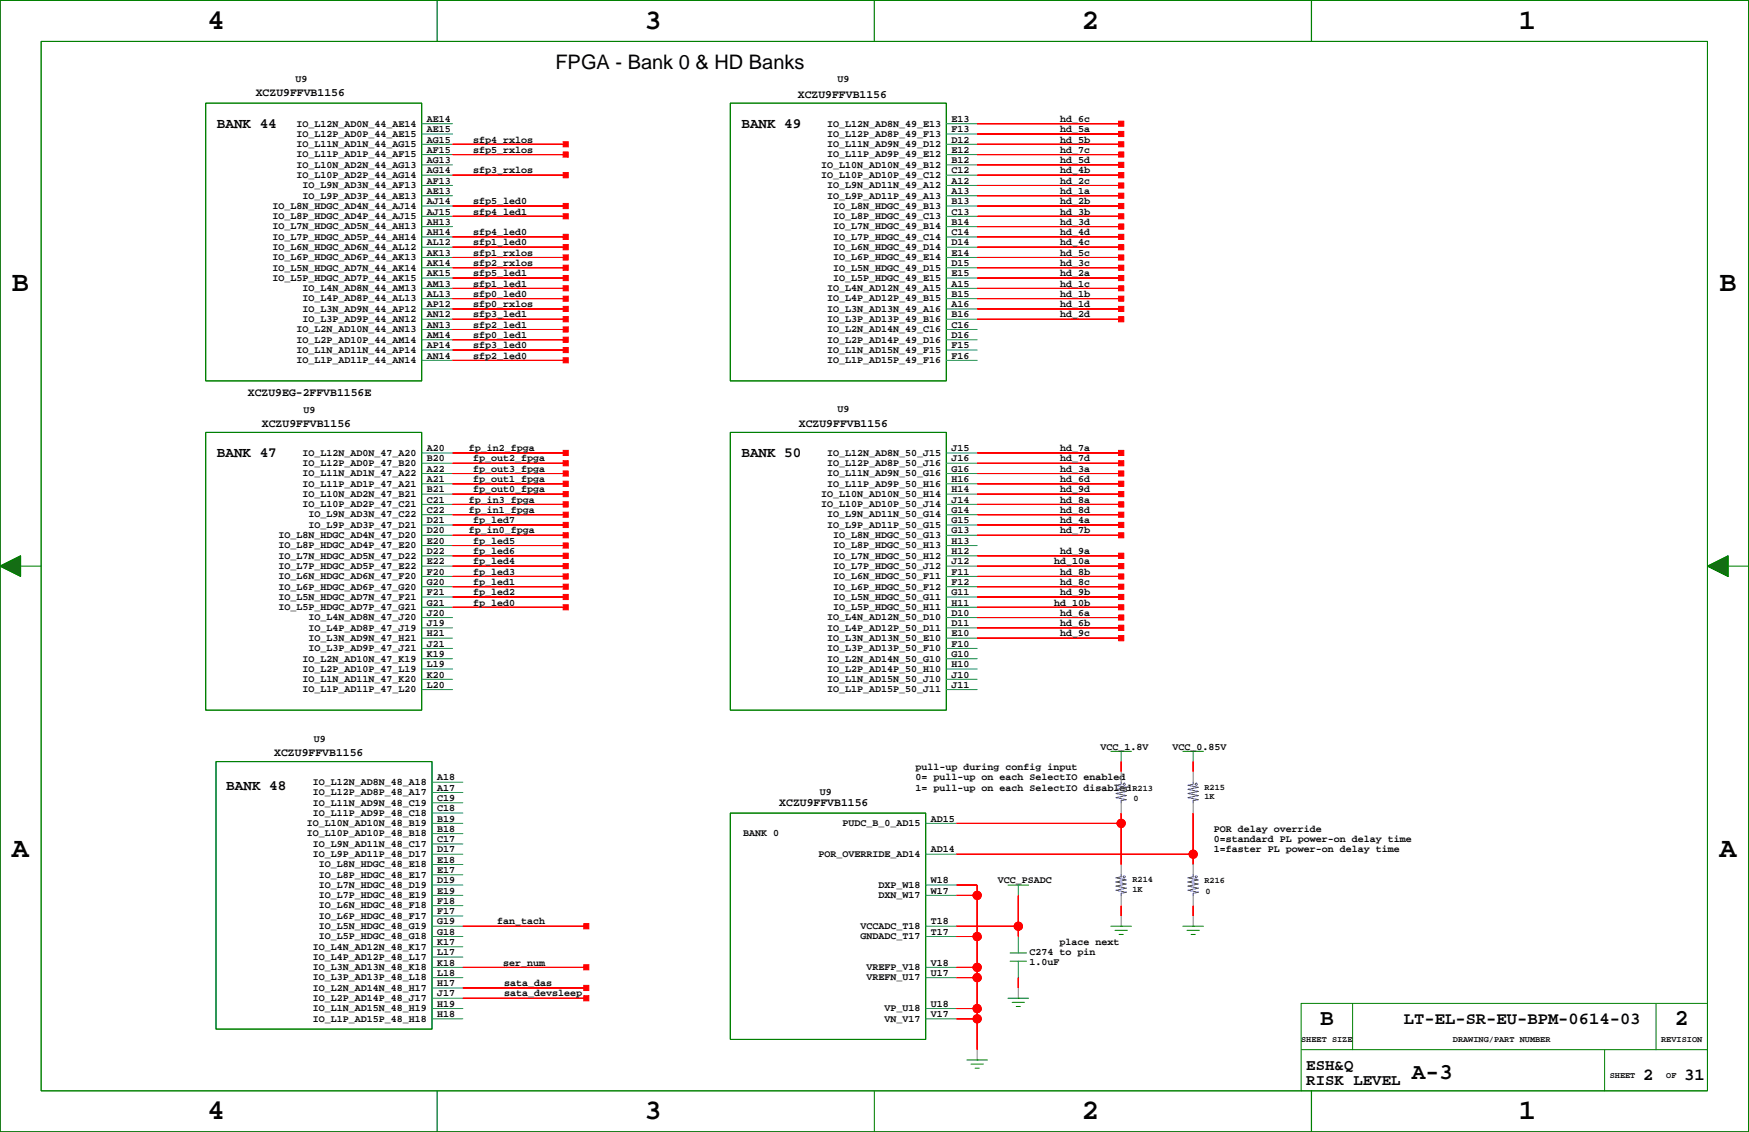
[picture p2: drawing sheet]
<svg xmlns="http://www.w3.org/2000/svg" width="432mm" height="279mm" viewBox="0 0 432 279" stroke-linecap="round" stroke-linejoin="round" font-family="sans-serif">
<defs><g id="words">
<g font-size="7.1">
<text x="51.2" y="7.1">4</text>
<text x="159.1" y="7.1">3</text>
<text x="267.1" y="7.1">2</text>
<text x="375" y="7.1">1</text>
<text x="3" y="71.9">B</text>
<text x="424.5" y="71.9">B</text>
<text x="3" y="211.5">A</text>
<text x="424.5" y="211.5">A</text>
<text x="51.2" y="276.3">4</text>
<text x="159.1" y="276.3">3</text>
<text x="267.1" y="276.3">2</text>
<text x="375" y="276.3">1</text>
</g>
<g font-size="5.6">
<text x="325.9" y="253.1">B</text>
<text x="413.5" y="253.1">2</text>
<text x="348.5" y="266.4">A-3</text>
</g>
<text font-size="4.9" x="137.1" y="17">FPGA - Bank 0 &amp; HD Banks</text>
<g font-size="4.2">
<text x="346.6" y="252.7">LT-EL-SR-EU-BPM-0614-03</text>
<text x="405.7" y="266.6">2</text>
<text x="415.8" y="266.6">31</text>
</g>
<g font-size="3.9">
<text x="322.5" y="264">ESH&amp;Q</text>
<text x="322.5" y="267.8">RISK LEVEL</text>
</g>
<g font-size="3.5">
<text x="53.5" y="31.5">BANK 44</text>
<text x="183" y="31.5">BANK 49</text>
<text x="53.5" y="112.8">BANK 47</text>
<text x="183" y="112.8">BANK 50</text>
<text x="55.9" y="195">BANK 48</text>
</g>
<g font-size="2.8">
<text x="63.1" y="23.7">XCZU9FFVB1156</text>
<text x="197" y="24.2">XCZU9FFVB1156</text>
<text x="61.2" y="97.8">XCZU9EG-2FFVB1156E</text>
<text x="64.7" y="105.5">XCZU9FFVB1156</text>
<text x="197.2" y="105.5">XCZU9FFVB1156</text>
<text x="67.7" y="186.7">XCZU9FFVB1156</text>
<text x="192.4" y="198.9">XCZU9FFVB1156</text>
</g>
<g font-size="2.5">
<text x="72.9" y="20.2">U9</text>
<text x="206.8" y="20.2">U9</text>
<text x="73.2" y="33.8">IO_L12P_AD0P_44_AE15</text>
<text x="73.2" y="31.2">IO_L12N_AD0N_44_AE14</text>
<text x="105.4" y="30.1">AE14</text>
<text x="105.4" y="32.6">AE15</text>
<text x="105.4" y="35.2">AG15</text>
<text x="116.8" y="35.2">sfp4_rxlos</text>
<text x="204.2" y="33.8">IO_L12P_AD8P_49_F13</text>
<text x="204.2" y="31.2">IO_L12N_AD8N_49_E13</text>
<text x="234.9" y="30.1">E13</text>
<text x="234.9" y="32.6">F13</text>
<text x="234.9" y="35.2">D12</text>
<text x="261.8" y="32.6">hd_5a</text>
<text x="261.8" y="35.2">hd_5b</text>
<text x="261.8" y="30.1">hd_6c</text>
<text x="73.2" y="41.4">IO_L10N_AD2N_44_AG13</text>
<text x="73.2" y="38.8">IO_L11P_AD1P_44_AF15</text>
<text x="73.2" y="36.3">IO_L11N_AD1N_44_AG15</text>
<text x="105.4" y="37.7">AF15</text>
<text x="105.4" y="40.3">AG13</text>
<text x="116.8" y="37.7">sfp5_rxlos</text>
<text x="202.7" y="41.4">IO_L10N_AD10N_49_B12</text>
<text x="204.2" y="38.8">IO_L11P_AD9P_49_E12</text>
<text x="204.2" y="36.3">IO_L11N_AD9N_49_D12</text>
<text x="234.9" y="37.7">E12</text>
<text x="234.9" y="40.3">B12</text>
<text x="261.8" y="40.3">hd_5d</text>
<text x="261.8" y="37.7">hd_7c</text>
<text x="73.2" y="43.9">IO_L10P_AD2P_44_AG14</text>
<text x="74.7" y="46.5">IO_L9N_AD3N_44_AF13</text>
<text x="105.4" y="42.8">AG14</text>
<text x="105.4" y="45.3">AF13</text>
<text x="105.4" y="47.9">AE13</text>
<text x="116.8" y="42.8">sfp3_rxlos</text>
<text x="202.7" y="43.9">IO_L10P_AD10P_49_C12</text>
<text x="204.2" y="46.5">IO_L9N_AD11N_49_A12</text>
<text x="234.9" y="42.8">C12</text>
<text x="234.9" y="45.3">A12</text>
<text x="234.9" y="47.9">A13</text>
<text x="261.8" y="47.9">hd_1a</text>
<text x="261.8" y="42.8">hd_4b</text>
<text x="261.8" y="45.3">hd_2c</text>
<text x="67.3" y="51.5">IO_L8N_HDGC_AD4N_44_AJ14</text>
<text x="74.7" y="49">IO_L9P_AD3P_44_AE13</text>
<text x="105.4" y="50.4">AJ14</text>
<text x="105.4" y="53">AJ15</text>
<text x="116.8" y="53">sfp4_led1</text>
<text x="116.8" y="50.4">sfp5_led0</text>
<text x="204.2" y="49">IO_L9P_AD11P_49_A13</text>
<text x="205.7" y="51.5">IO_L8N_HDGC_49_B13</text>
<text x="234.9" y="50.4">B13</text>
<text x="234.9" y="53">C13</text>
<text x="261.8" y="50.4">hd_2b</text>
<text x="261.8" y="53">hd_3b</text>
<text x="67.3" y="59.2">IO_L7P_HDGC_AD5P_44_AH14</text>
<text x="67.3" y="56.6">IO_L7N_HDGC_AD5N_44_AH13</text>
<text x="67.3" y="54.1">IO_L8P_HDGC_AD4P_44_AJ15</text>
<text x="105.4" y="55.5">AH13</text>
<text x="105.4" y="58">AH14</text>
<text x="116.8" y="58">sfp4_led0</text>
<text x="205.7" y="59.2">IO_L7P_HDGC_49_C14</text>
<text x="205.7" y="56.6">IO_L7N_HDGC_49_B14</text>
<text x="205.7" y="54.1">IO_L8P_HDGC_49_C13</text>
<text x="234.9" y="55.5">B14</text>
<text x="234.9" y="58">C14</text>
<text x="261.8" y="55.5">hd_3d</text>
<text x="261.8" y="58">hd_4d</text>
<text x="67.3" y="64.2">IO_L6P_HDGC_AD6P_44_AK13</text>
<text x="67.3" y="61.7">IO_L6N_HDGC_AD6N_44_AL12</text>
<text x="105.4" y="60.6">AL12</text>
<text x="105.4" y="63.1">AK13</text>
<text x="105.4" y="65.6">AK14</text>
<text x="116.8" y="60.6">sfp1_led0</text>
<text x="116.8" y="63.1">sfp1_rxlos</text>
<text x="116.8" y="65.6">sfp2_rxlos</text>
<text x="205.7" y="64.2">IO_L6P_HDGC_49_E14</text>
<text x="205.7" y="61.7">IO_L6N_HDGC_49_D14</text>
<text x="234.9" y="60.6">D14</text>
<text x="234.9" y="63.1">E14</text>
<text x="234.9" y="65.6">D15</text>
<text x="261.8" y="65.6">hd_3c</text>
<text x="261.8" y="60.6">hd_4c</text>
<text x="261.8" y="63.1">hd_5c</text>
<text x="67.3" y="69.3">IO_L5P_HDGC_AD7P_44_AK15</text>
<text x="67.3" y="66.8">IO_L5N_HDGC_AD7N_44_AK14</text>
<text x="74.7" y="71.9">IO_L4N_AD8N_44_AM13</text>
<text x="105.4" y="68.2">AK15</text>
<text x="105.4" y="70.7">AM13</text>
<text x="116.8" y="70.7">sfp1_led1</text>
<text x="116.8" y="68.2">sfp5_led1</text>
<text x="204.2" y="71.9">IO_L4N_AD12N_49_A15</text>
<text x="205.7" y="69.3">IO_L5P_HDGC_49_E15</text>
<text x="205.7" y="66.8">IO_L5N_HDGC_49_D15</text>
<text x="234.9" y="68.2">E15</text>
<text x="234.9" y="70.7">A15</text>
<text x="261.8" y="70.7">hd_1c</text>
<text x="261.8" y="68.2">hd_2a</text>
<text x="74.7" y="76.9">IO_L3N_AD9N_44_AP12</text>
<text x="74.7" y="74.4">IO_L4P_AD8P_44_AL13</text>
<text x="105.4" y="73.3">AL13</text>
<text x="105.4" y="75.8">AP12</text>
<text x="116.8" y="75.8">sfp0_rxlos</text>
<text x="116.8" y="73.3">sfp0_led0</text>
<text x="204.2" y="76.9">IO_L3N_AD13N_49_A16</text>
<text x="204.2" y="74.4">IO_L4P_AD12P_49_B15</text>
<text x="234.9" y="73.3">B15</text>
<text x="234.9" y="75.8">A16</text>
<text x="261.8" y="73.3">hd_1b</text>
<text x="261.8" y="75.8">hd_1d</text>
<text x="73.2" y="82">IO_L2N_AD10N_44_AN13</text>
<text x="74.7" y="79.5">IO_L3P_AD9P_44_AN12</text>
<text x="105.4" y="78.3">AN12</text>
<text x="105.4" y="80.9">AN13</text>
<text x="105.4" y="83.4">AM14</text>
<text x="116.8" y="83.4">sfp0_led1</text>
<text x="116.8" y="80.9">sfp2_led1</text>
<text x="116.8" y="78.3">sfp3_led1</text>
<text x="204.2" y="82">IO_L2N_AD14N_49_C16</text>
<text x="204.2" y="79.5">IO_L3P_AD13P_49_B16</text>
<text x="234.9" y="78.3">B16</text>
<text x="234.9" y="80.9">C16</text>
<text x="234.9" y="83.4">D16</text>
<text x="261.8" y="78.3">hd_2d</text>
<text x="73.2" y="89.6">IO_L1P_AD11P_44_AN14</text>
<text x="73.2" y="87.1">IO_L1N_AD11N_44_AP14</text>
<text x="73.2" y="84.6">IO_L2P_AD10P_44_AM14</text>
<text x="105.4" y="86">AP14</text>
<text x="105.4" y="88.5">AN14</text>
<text x="116.8" y="88.5">sfp2_led0</text>
<text x="116.8" y="86">sfp3_led0</text>
<text x="204.2" y="89.6">IO_L1P_AD15P_49_F16</text>
<text x="204.2" y="87.1">IO_L1N_AD15N_49_F15</text>
<text x="204.2" y="84.6">IO_L2P_AD14P_49_D16</text>
<text x="234.9" y="86">F15</text>
<text x="234.9" y="88.5">F16</text>
<text x="75" y="102">U9</text>
<text x="206.8" y="101.7">U9</text>
<text x="74.7" y="112.5">IO_L12N_AD0N_47_A20</text>
<text x="105.4" y="111.4">A20</text>
<text x="105.4" y="113.9">B20</text>
<text x="115.8" y="111.4">fp_in2_fpga</text>
<text x="116.8" y="113.9">fp_out2_fpga</text>
<text x="204.2" y="112.5">IO_L12N_AD8N_50_J15</text>
<text x="234.9" y="111.4">J15</text>
<text x="234.9" y="113.9">J16</text>
<text x="261.8" y="111.4">hd_7a</text>
<text x="261.8" y="113.9">hd_7d</text>
<text x="74.7" y="117.6">IO_L11N_AD1N_47_A22</text>
<text x="74.7" y="115">IO_L12P_AD0P_47_B20</text>
<text x="105.4" y="116.4">A22</text>
<text x="105.4" y="119">A21</text>
<text x="116.8" y="119">fp_out1_fpga</text>
<text x="116.8" y="116.4">fp_out3_fpga</text>
<text x="204.2" y="117.6">IO_L11N_AD9N_50_G16</text>
<text x="204.2" y="115">IO_L12P_AD8P_50_J16</text>
<text x="234.9" y="116.4">G16</text>
<text x="234.9" y="119">H16</text>
<text x="261.8" y="116.4">hd_3a</text>
<text x="261.8" y="119">hd_6d</text>
<text x="74.7" y="125.2">IO_L10P_AD2P_47_C21</text>
<text x="74.7" y="122.6">IO_L10N_AD2N_47_B21</text>
<text x="74.7" y="120.1">IO_L11P_AD1P_47_A21</text>
<text x="105.4" y="121.5">B21</text>
<text x="105.4" y="124.1">C21</text>
<text x="115.8" y="124.1">fp_in3_fpga</text>
<text x="116.8" y="121.5">fp_out0_fpga</text>
<text x="202.7" y="125.2">IO_L10P_AD10P_50_J14</text>
<text x="202.7" y="122.6">IO_L10N_AD10N_50_H14</text>
<text x="204.2" y="120.1">IO_L11P_AD9P_50_H16</text>
<text x="234.9" y="121.5">H14</text>
<text x="234.9" y="124.1">J14</text>
<text x="261.8" y="124.1">hd_8a</text>
<text x="261.8" y="121.5">hd_9d</text>
<text x="76.2" y="130.3">IO_L9P_AD3P_47_D21</text>
<text x="76.2" y="127.7">IO_L9N_AD3N_47_C22</text>
<text x="105.4" y="126.6">C22</text>
<text x="105.4" y="129.1">D21</text>
<text x="105.4" y="131.7">D20</text>
<text x="115.8" y="131.7">fp_in0_fpga</text>
<text x="115.8" y="126.6">fp_in1_fpga</text>
<text x="116.8" y="129.1">fp_led7</text>
<text x="204.2" y="130.3">IO_L9P_AD11P_50_G15</text>
<text x="204.2" y="127.7">IO_L9N_AD11N_50_G14</text>
<text x="234.9" y="126.6">G14</text>
<text x="234.9" y="129.1">G15</text>
<text x="234.9" y="131.7">G13</text>
<text x="261.8" y="129.1">hd_4a</text>
<text x="261.8" y="131.7">hd_7b</text>
<text x="261.8" y="126.6">hd_8d</text>
<text x="68.8" y="137.9">IO_L7N_HDGC_AD5N_47_D22</text>
<text x="68.8" y="135.3">IO_L8P_HDGC_AD4P_47_E20</text>
<text x="68.8" y="132.8">IO_L8N_HDGC_AD4N_47_D20</text>
<text x="105.4" y="134.2">E20</text>
<text x="105.4" y="136.8">D22</text>
<text x="116.8" y="134.2">fp_led5</text>
<text x="116.8" y="136.8">fp_led6</text>
<text x="205.7" y="137.9">IO_L7N_HDGC_50_H12</text>
<text x="205.7" y="135.3">IO_L8P_HDGC_50_H13</text>
<text x="205.7" y="132.8">IO_L8N_HDGC_50_G13</text>
<text x="234.9" y="134.2">H13</text>
<text x="234.9" y="136.8">H12</text>
<text x="261.8" y="136.8">hd_9a</text>
<text x="68.8" y="143">IO_L6N_HDGC_AD6N_47_F20</text>
<text x="68.8" y="140.4">IO_L7P_HDGC_AD5P_47_E22</text>
<text x="105.4" y="139.3">E22</text>
<text x="105.4" y="141.8">F20</text>
<text x="116.8" y="141.8">fp_led3</text>
<text x="116.8" y="139.3">fp_led4</text>
<text x="205.7" y="143">IO_L6N_HDGC_50_F11</text>
<text x="205.7" y="140.4">IO_L7P_HDGC_50_J12</text>
<text x="234.9" y="139.3">J12</text>
<text x="234.9" y="141.8">F11</text>
<text x="260.3" y="139.3">hd_10a</text>
<text x="261.8" y="141.8">hd_8b</text>
<text x="68.8" y="148">IO_L5N_HDGC_AD7N_47_F21</text>
<text x="68.8" y="145.5">IO_L6P_HDGC_AD6P_47_G20</text>
<text x="105.4" y="144.4">G20</text>
<text x="105.4" y="146.9">F21</text>
<text x="105.4" y="149.4">G21</text>
<text x="116.8" y="149.4">fp_led0</text>
<text x="116.8" y="144.4">fp_led1</text>
<text x="116.8" y="146.9">fp_led2</text>
<text x="205.7" y="148">IO_L5N_HDGC_50_G11</text>
<text x="205.7" y="145.5">IO_L6P_HDGC_50_F12</text>
<text x="234.9" y="144.4">F12</text>
<text x="234.9" y="146.9">G11</text>
<text x="234.9" y="149.4">H11</text>
<text x="260.3" y="149.4">hd_10b</text>
<text x="261.8" y="144.4">hd_8c</text>
<text x="261.8" y="146.9">hd_9b</text>
<text x="68.8" y="150.6">IO_L5P_HDGC_AD7P_47_G21</text>
<text x="76.2" y="155.7">IO_L4P_AD8P_47_J19</text>
<text x="76.2" y="153.1">IO_L4N_AD8N_47_J20</text>
<text x="105.4" y="152">J20</text>
<text x="105.4" y="154.5">J19</text>
<text x="204.2" y="155.7">IO_L4P_AD12P_50_D11</text>
<text x="204.2" y="153.1">IO_L4N_AD12N_50_D10</text>
<text x="205.7" y="150.6">IO_L5P_HDGC_50_H11</text>
<text x="234.9" y="152">D10</text>
<text x="234.9" y="154.5">D11</text>
<text x="261.8" y="152">hd_6a</text>
<text x="261.8" y="154.5">hd_6b</text>
<text x="76.2" y="160.7">IO_L3P_AD9P_47_J21</text>
<text x="76.2" y="158.2">IO_L3N_AD9N_47_H21</text>
<text x="105.4" y="157.1">H21</text>
<text x="105.4" y="159.6">J21</text>
<text x="204.2" y="160.7">IO_L3P_AD13P_50_F10</text>
<text x="204.2" y="158.2">IO_L3N_AD13N_50_E10</text>
<text x="234.9" y="157.1">E10</text>
<text x="234.9" y="159.6">F10</text>
<text x="261.8" y="157.1">hd_9c</text>
<text x="74.7" y="165.8">IO_L2P_AD10P_47_L19</text>
<text x="74.7" y="163.3">IO_L2N_AD10N_47_K19</text>
<text x="105.4" y="162.1">K19</text>
<text x="105.4" y="164.7">L19</text>
<text x="105.4" y="167.2">K20</text>
<text x="204.2" y="165.8">IO_L2P_AD14P_50_H10</text>
<text x="204.2" y="163.3">IO_L2N_AD14N_50_G10</text>
<text x="234.9" y="162.1">G10</text>
<text x="234.9" y="164.7">H10</text>
<text x="234.9" y="167.2">J10</text>
<text x="74.7" y="170.9">IO_L1P_AD11P_47_L20</text>
<text x="74.7" y="168.4">IO_L1N_AD11N_47_K20</text>
<text x="105.4" y="169.8">L20</text>
<text x="204.2" y="170.9">IO_L1P_AD15P_50_J11</text>
<text x="204.2" y="168.4">IO_L1N_AD15N_50_J10</text>
<text x="234.9" y="169.8">J11</text>
<text x="77.5" y="183.2">U9</text>
<text x="271.7" y="185">VCC_1.8V</text>
<text x="289.5" y="185">VCC_0.85V</text>
<text x="226" y="190.1">pull-up during config input</text>
<text x="77.2" y="196.3">IO_L12P_AD8P_48_A17</text>
<text x="77.2" y="193.8">IO_L12N_AD8N_48_A18</text>
<text x="107.9" y="192.6">A18</text>
<text x="107.9" y="195.2">A17</text>
<text x="107.9" y="197.7">C19</text>
<text x="202.4" y="196.2">U9</text>
<text x="226" y="192.6">0= pull-up on each SelectIO enabled</text>
<text x="226" y="195.2">1= pull-up on each SelectIO disabled</text>
<text x="75.8" y="203.9">IO_L10N_AD10N_48_B19</text>
<text x="77.2" y="201.4">IO_L11P_AD9P_48_C18</text>
<text x="77.2" y="198.8">IO_L11N_AD9N_48_C19</text>
<text x="107.9" y="200.2">C18</text>
<text x="107.9" y="202.8">B19</text>
<text x="208" y="203.9">PUDC_B_0_AD15</text>
<text x="229.8" y="202.8">AD15</text>
<text x="75.8" y="206.5">IO_L10P_AD10P_48_B18</text>
<text x="77.2" y="209">IO_L9N_AD11N_48_C17</text>
<text x="107.9" y="205.3">B18</text>
<text x="107.9" y="207.9">C17</text>
<text x="183.5" y="206.5">BANK 0</text>
<text x="299.7" y="205.3">POR delay override</text>
<text x="299.7" y="207.9">0=standard PL power-on delay time</text>
<text x="77.2" y="211.5">IO_L9P_AD11P_48_D17</text>
<text x="78.7" y="214.1">IO_L8N_HDGC_48_E18</text>
<text x="107.9" y="210.4">D17</text>
<text x="107.9" y="212.9">E18</text>
<text x="107.9" y="215.5">E17</text>
<text x="202.1" y="211.5">POR_OVERRIDE_AD14</text>
<text x="229.8" y="210.4">AD14</text>
<text x="299.7" y="210.4">1=faster PL power-on delay time</text>
<text x="78.7" y="221.7">IO_L7P_HDGC_48_E19</text>
<text x="78.7" y="219.1">IO_L7N_HDGC_48_D19</text>
<text x="78.7" y="216.6">IO_L8P_HDGC_48_E17</text>
<text x="107.9" y="218">D19</text>
<text x="107.9" y="220.6">E19</text>
<text x="216.9" y="221.7">DXN_W17</text>
<text x="216.9" y="219.1">DXP_W18</text>
<text x="229.8" y="220.6">W17</text>
<text x="229.8" y="218">W18</text>
<text x="246.3" y="218">VCC_PSADC</text>
<text x="78.7" y="226.8">IO_L6P_HDGC_48_F17</text>
<text x="78.7" y="224.2">IO_L6N_HDGC_48_F18</text>
<text x="107.9" y="223.1">F18</text>
<text x="107.9" y="225.6">F17</text>
<text x="78.7" y="231.8">IO_L5P_HDGC_48_G18</text>
<text x="78.7" y="229.3">IO_L5N_HDGC_48_G19</text>
<text x="107.9" y="228.2">G19</text>
<text x="107.9" y="230.7">G18</text>
<text x="107.9" y="233.3">K17</text>
<text x="122.7" y="228.2">fan_tach</text>
<text x="212.5" y="231.8">GNDADC_T17</text>
<text x="212.5" y="229.3">VCCADC_T18</text>
<text x="229.8" y="228.2">T18</text>
<text x="229.8" y="230.7">T17</text>
<text x="261.6" y="233.3">place next</text>
<text x="77.2" y="239.5">IO_L3N_AD13N_48_K18</text>
<text x="77.2" y="236.9">IO_L4P_AD12P_48_L17</text>
<text x="77.2" y="234.4">IO_L4N_AD12N_48_K17</text>
<text x="107.9" y="235.8">L17</text>
<text x="107.9" y="238.3">K18</text>
<text x="124.2" y="238.3">ser_num</text>
<text x="213.9" y="239.5">VREFP_V18</text>
<text x="229.8" y="238.3">V18</text>
<text x="254.2" y="238.2">1.0uF</text>
<text x="254.2" y="235.7">C274 to pin</text>
<text x="77.2" y="244.5">IO_L2N_AD14N_48_H17</text>
<text x="77.2" y="242">IO_L3P_AD13P_48_L18</text>
<text x="107.9" y="240.9">L18</text>
<text x="107.9" y="243.4">H17</text>
<text x="107.9" y="245.9">J17</text>
<text x="124.4" y="243.4">sata_das</text>
<text x="124.4" y="245.9">sata_devsleep</text>
<text x="213.9" y="242">VREFN_U17</text>
<text x="229.8" y="240.9">U17</text>
<text x="77.2" y="249.6">IO_L1N_AD15N_48_H19</text>
<text x="77.2" y="247.1">IO_L2P_AD14P_48_J17</text>
<text x="107.9" y="248.5">H19</text>
<text x="107.9" y="251">H18</text>
<text x="218.4" y="249.6">VP_U18</text>
<text x="229.8" y="248.5">U18</text>
<text x="229.8" y="251">V17</text>
<text x="77.2" y="252.2">IO_L1P_AD15P_48_H18</text>
<text x="218.4" y="252.2">VN_V17</text>
</g>
<g font-size="2.1">
<text x="279.6" y="195.2">R213</text>
<text x="279.8" y="197.7">0</text>
<text x="297.4" y="197.2">1K</text>
<text x="297.4" y="194.9">R215</text>
<text x="279.6" y="217.8">R214</text>
<text x="279.6" y="220.1">1K</text>
<text x="297.4" y="218">R216</text>
<text x="297.6" y="220.6">0</text>
<text x="321.2" y="257.1">SHEET SIZE</text>
<text x="358.7" y="257.1">DRAWING/PART NUMBER</text>
<text x="410.1" y="257.1">REVISION</text>
<text x="397.4" y="266">SHEET</text>
<text x="411.4" y="266">OF</text>
</g>
</g></defs>
<path d="M0 .1h431.7v279.3h-431.7z" fill="none" stroke="#000" stroke-width=".25"/>
<g fill="none" stroke="#008000" stroke-width=".25">
<path d="M0 .1h431.7v279.3h-431.7zM10.2 10.2h411.3v259h-411.3zM50.8 25.5h53.3v68.5h-53.3zM180.3 25.5h53.3v68.5h-53.3zM50.8 106.7h53.3v68.6h-53.3zM180.3 106.7h53.3v68.6h-53.3zM0 139.7l5.1-2.5v5.1zM5.1 139.7h5.1M421.5 139.7l5.1-2.5v5.1zM426.6 139.7h5.1M53.3 188h53.4v66h-53.4zM274.3 185.4h5"/>
<path d="M276.8 185.4h.1M292 185.4h5.1M294.6 185.4h.1M180.3 200.7h48.2v55.8h-48.2zM248.9 218.5h5M251.4 218.5h.1M249.4 237.2h4M249.4 235.2h4M274.3 228.6h5M275.3 229.6h3M276.3 230.6h1M276.8 228.6h.1"/>
<path d="M292 228.6h5.1M293 229.6h3.1M294.1 230.6h1M294.6 228.6h.1M248.9 246.4h5M249.9 247.4h3M250.9 248.4h1M251.4 246.4h.1M321.2 259.1h100.3M333.9 247.7v11.4M396.1 259.1v10.1M408.8 247.7v11.4"/>
<path d="M421.5 247.7h-100.3v21.5M215.9 269.2v10.2M238.7 261.6h5.1M239.7 262.6h3.1M240.7 263.7h1.1M241.2 261.6h.1"/>
</g>
<g fill="none" stroke="#008080" stroke-width=".25">
<path d="M104.1 38.2h7.6M104.1 35.6h7.6M104.1 33.1h7.6M104.1 30.5h7.6M233.6 38.2h7.6M233.6 35.6h7.6M233.6 33.1h7.6M233.6 30.5h7.6M104.1 58.5h7.6M104.1 55.9h7.6M104.1 53.4h7.6M104.1 50.9h7.6"/>
<path d="M104.1 48.3h7.6M104.1 45.8h7.6M104.1 43.2h7.6M104.1 40.7h7.6M233.6 58.5h7.6M233.6 55.9h7.6M233.6 53.4h7.6M233.6 50.9h7.6M233.6 48.3h7.6M233.6 45.8h7.6M233.6 43.2h7.6M233.6 40.7h7.6"/>
<path d="M104.1 78.8h7.6M104.1 76.2h7.6M104.1 73.7h7.6M104.1 71.2h7.6M104.1 68.6h7.6M104.1 66.1h7.6M104.1 63.5h7.6M104.1 61h7.6M233.6 78.8h7.6M233.6 76.2h7.6M233.6 73.7h7.6M233.6 71.2h7.6"/>
<path d="M233.6 68.6h7.6M233.6 66.1h7.6M233.6 63.5h7.6M233.6 61h7.6M104.1 88.9h7.6M104.1 86.4h7.6M104.1 83.9h7.6M104.1 81.3h7.6M233.6 88.9h7.6M233.6 86.4h7.6M233.6 83.9h7.6M233.6 81.3h7.6"/>
<path d="M104.1 119.4h7.6M104.1 116.9h7.6M104.1 114.3h7.6M104.1 111.8h7.6M233.6 119.4h7.6M233.6 116.9h7.6M233.6 114.3h7.6M233.6 111.8h7.6M104.1 139.7h7.6M104.1 137.2h7.6M104.1 134.7h7.6M104.1 132.1h7.6"/>
<path d="M104.1 129.6h7.6M104.1 127h7.6M104.1 124.5h7.6M104.1 122h7.6M233.6 139.7h7.6M233.6 137.2h7.6M233.6 134.7h7.6M233.6 132.1h7.6M233.6 129.6h7.6M233.6 127h7.6M233.6 124.5h7.6M233.6 122h7.6"/>
<path d="M104.1 157.5h7.6M104.1 155h7.6M104.1 152.4h7.6M104.1 149.9h7.6M104.1 147.3h7.6M104.1 144.8h7.6M104.1 142.3h7.6M233.6 157.5h7.6M233.6 155h7.6M233.6 152.4h7.6M233.6 149.9h7.6M233.6 147.3h7.6"/>
<path d="M233.6 144.8h7.6M233.6 142.3h7.6M104.1 170.2h7.6M104.1 167.7h7.6M104.1 165.1h7.6M104.1 162.6h7.6M104.1 160h7.6M233.6 170.2h7.6M233.6 167.7h7.6M233.6 165.1h7.6M233.6 162.6h7.6M233.6 160h7.6"/>
<path d="M106.7 198.1h7.6M106.7 195.6h7.6M106.7 193.1h7.6M276.8 185.4v2.6M294.6 185.4v2.6M106.7 218.5h7.6M106.7 215.9h7.6M106.7 213.4h7.6M106.7 210.8h7.6M106.7 208.3h7.6M106.7 205.8h7.6M106.7 203.2h7.6"/>
<path d="M106.7 200.7h7.6M228.5 218.5h7.7M228.5 210.8h7.7M228.5 203.2h7.7M251.4 218.5v2.5M106.7 238.8h7.6M106.7 236.2h7.6M106.7 233.7h7.6M106.7 231.2h7.6M106.7 228.6h7.6M106.7 226.1h7.6M106.7 223.5h7.6"/>
<path d="M106.7 221h7.6M228.5 238.8h7.7M228.5 231.2h7.7M228.5 228.6h7.7M228.5 221h7.7M251.4 231.2v4M251.4 237.2v4.1M106.7 251.5h7.6M106.7 248.9h7.6M106.7 246.4h7.6M106.7 243.8h7.6M106.7 241.3h7.6"/>
<path d="M228.5 251.5h7.7M228.5 248.9h7.7M228.5 241.3h7.7"/>
</g>
<g fill="#f00" stroke="#f00" stroke-width=".25">
<path d="M114.3 238.8h30.4z" fill-rule="evenodd"/>
<path d="M144.1 238.1h1.3v1.3h-1.3z" fill-rule="evenodd"/>
<path d="M114.3 243.8h30.4z" fill-rule="evenodd"/>
<path d="M144.1 243.2h1.3v1.3h-1.3z" fill-rule="evenodd"/>
<path d="M114.3 246.4h30.4z" fill-rule="evenodd"/>
<path d="M144.1 245.8h1.3v1.2h-1.3z" fill-rule="evenodd"/>
<path d="M276.8 188v2.5z" fill-rule="evenodd"/>
<path d="M276.8 223.5v2.6z" fill-rule="evenodd"/>
<path d="M276.8 203.2v10.2z" fill-rule="evenodd"/>
<path d="M236.2 203.2h40.6z" fill-rule="evenodd"/>
<path d="M276.8 200.7v2.5z" fill-rule="evenodd"/>
<path d="M294.6 188v2.5z" fill-rule="evenodd"/>
<path d="M294.6 223.5v2.6z" fill-rule="evenodd"/>
<path d="M294.6 210.8v2.6z" fill-rule="evenodd"/>
<path d="M236.2 210.8h58.4z" fill-rule="evenodd"/>
<path d="M294.6 200.7v10.1z" fill-rule="evenodd"/>
<path d="M236.2 238.8h5z" fill-rule="evenodd"/>
<path d="M236.2 241.3h5z" fill-rule="evenodd"/>
<path d="M236.2 248.9h5z" fill-rule="evenodd"/>
<path d="M236.2 251.5h5z" fill-rule="evenodd"/>
<path d="M241.2 248.9v2.6z" fill-rule="evenodd"/>
<path d="M241.2 241.3v7.6z" fill-rule="evenodd"/>
<path d="M241.2 238.8v2.5z" fill-rule="evenodd"/>
<path d="M241.2 231.2v7.6z" fill-rule="evenodd"/>
<path d="M236.2 231.2h5z" fill-rule="evenodd"/>
<path d="M241.2 221v10.2z" fill-rule="evenodd"/>
<path d="M236.2 221h5z" fill-rule="evenodd"/>
<path d="M241.2 218.5v2.5z" fill-rule="evenodd"/>
<path d="M236.2 218.5h5z" fill-rule="evenodd"/>
<path d="M241.2 251.5v7.6z" fill-rule="evenodd"/>
<path d="M251.4 241.3v2.5z" fill-rule="evenodd"/>
<path d="M251.4 228.6v2.6z" fill-rule="evenodd"/>
<path d="M236.2 228.6h15.2z" fill-rule="evenodd"/>
<path d="M251.4 221v7.6z" fill-rule="evenodd"/>
<path d="M111.7 76.2h28z" fill-rule="evenodd"/>
<path d="M139 75.6h1.3v1.3h-1.3z" fill-rule="evenodd"/>
<path d="M114.3 228.6h30.4z" fill-rule="evenodd"/>
<path d="M144.1 228h1.3v1.2h-1.3z" fill-rule="evenodd"/>
<path d="M241.2 48.3h35.6z" fill-rule="evenodd"/>
<path d="M276.2 47.7h1.2v1.2h-1.2z" fill-rule="evenodd"/>
<path d="M241.2 73.7h35.6z" fill-rule="evenodd"/>
<path d="M276.2 73.1h1.2v1.2h-1.2z" fill-rule="evenodd"/>
<path d="M241.2 71.2h35.6z" fill-rule="evenodd"/>
<path d="M276.2 70.5h1.2v1.3h-1.2z" fill-rule="evenodd"/>
<path d="M241.2 76.2h35.6z" fill-rule="evenodd"/>
<path d="M276.2 75.6h1.2v1.3h-1.2z" fill-rule="evenodd"/>
<path d="M241.2 68.6h35.6z" fill-rule="evenodd"/>
<path d="M276.2 68h1.2v1.3h-1.2z" fill-rule="evenodd"/>
<path d="M241.2 50.9h35.6z" fill-rule="evenodd"/>
<path d="M276.2 50.2h1.2v1.3h-1.2z" fill-rule="evenodd"/>
<path d="M241.2 78.8h35.6z" fill-rule="evenodd"/>
<path d="M276.2 78.2h1.2v1.2h-1.2z" fill-rule="evenodd"/>
<path d="M241.2 116.9h35.6z" fill-rule="evenodd"/>
<path d="M276.2 116.2h1.2v1.3h-1.2z" fill-rule="evenodd"/>
<path d="M241.2 66.1h35.6z" fill-rule="evenodd"/>
<path d="M276.2 65.5h1.2v1.2h-1.2z" fill-rule="evenodd"/>
<path d="M241.2 55.9h35.6z" fill-rule="evenodd"/>
<path d="M276.2 55.3h1.2v1.3h-1.2z" fill-rule="evenodd"/>
<path d="M241.2 129.6h35.6z" fill-rule="evenodd"/>
<path d="M276.2 128.9h1.2v1.3h-1.2z" fill-rule="evenodd"/>
<path d="M241.2 43.2h35.6z" fill-rule="evenodd"/>
<path d="M276.2 42.6h1.2v1.3h-1.2z" fill-rule="evenodd"/>
<path d="M241.2 61h35.6z" fill-rule="evenodd"/>
<path d="M276.2 60.4h1.2v1.2h-1.2z" fill-rule="evenodd"/>
<path d="M241.2 58.5h35.6z" fill-rule="evenodd"/>
<path d="M276.2 57.8h1.2v1.3h-1.2z" fill-rule="evenodd"/>
<path d="M241.2 33.1h35.6z" fill-rule="evenodd"/>
<path d="M276.2 32.4h1.2v1.3h-1.2z" fill-rule="evenodd"/>
<path d="M241.2 35.6h35.6z" fill-rule="evenodd"/>
<path d="M276.2 35h1.2v1.3h-1.2z" fill-rule="evenodd"/>
<path d="M241.2 63.5h35.6z" fill-rule="evenodd"/>
<path d="M276.2 62.9h1.2v1.3h-1.2z" fill-rule="evenodd"/>
<path d="M241.2 40.7h35.6z" fill-rule="evenodd"/>
<path d="M276.2 40.1h1.2v1.2h-1.2z" fill-rule="evenodd"/>
<path d="M241.2 152.4h35.6z" fill-rule="evenodd"/>
<path d="M276.2 151.8h1.2v1.3h-1.2z" fill-rule="evenodd"/>
<path d="M241.2 155h35.6z" fill-rule="evenodd"/>
<path d="M276.2 154.3h1.2v1.3h-1.2z" fill-rule="evenodd"/>
<path d="M241.2 30.5h35.6z" fill-rule="evenodd"/>
<path d="M276.2 29.9h1.2v1.3h-1.2z" fill-rule="evenodd"/>
<path d="M241.2 111.8h35.6z" fill-rule="evenodd"/>
<path d="M276.2 111.2h1.2v1.2h-1.2z" fill-rule="evenodd"/>
<path d="M241.2 132.1h35.6z" fill-rule="evenodd"/>
<path d="M276.2 131.5h1.2v1.2h-1.2z" fill-rule="evenodd"/>
<path d="M241.2 38.2h35.6z" fill-rule="evenodd"/>
<path d="M276.2 37.5h1.2v1.3h-1.2z" fill-rule="evenodd"/>
<path d="M241.2 114.3h35.6z" fill-rule="evenodd"/>
<path d="M276.2 113.7h1.2v1.3h-1.2z" fill-rule="evenodd"/>
<path d="M241.2 124.5h35.6z" fill-rule="evenodd"/>
<path d="M276.2 123.9h1.2v1.2h-1.2z" fill-rule="evenodd"/>
<path d="M241.2 142.3h35.6z" fill-rule="evenodd"/>
<path d="M276.2 141.6h1.2v1.3h-1.2z" fill-rule="evenodd"/>
<path d="M241.2 144.8h35.6z" fill-rule="evenodd"/>
<path d="M276.2 144.2h1.2v1.2h-1.2z" fill-rule="evenodd"/>
<path d="M241.2 127h35.6z" fill-rule="evenodd"/>
<path d="M276.2 126.4h1.2v1.3h-1.2z" fill-rule="evenodd"/>
<path d="M241.2 137.2h35.6z" fill-rule="evenodd"/>
<path d="M276.2 136.6h1.2v1.2h-1.2z" fill-rule="evenodd"/>
<path d="M241.2 147.3h35.6z" fill-rule="evenodd"/>
<path d="M276.2 146.7h1.2v1.3h-1.2z" fill-rule="evenodd"/>
<path d="M241.2 157.5h35.6z" fill-rule="evenodd"/>
<path d="M276.2 156.9h1.2v1.2h-1.2z" fill-rule="evenodd"/>
<path d="M241.2 122h35.6z" fill-rule="evenodd"/>
<path d="M276.2 121.3h1.2v1.3h-1.2z" fill-rule="evenodd"/>
<path d="M241.2 139.7h35.6z" fill-rule="evenodd"/>
<path d="M276.2 139.1h1.2v1.3h-1.2z" fill-rule="evenodd"/>
<path d="M241.2 149.9h35.6z" fill-rule="evenodd"/>
<path d="M276.2 149.3h1.2v1.2h-1.2z" fill-rule="evenodd"/>
<path d="M241.2 45.8h35.6z" fill-rule="evenodd"/>
<path d="M276.2 45.1h1.2v1.3h-1.2z" fill-rule="evenodd"/>
<path d="M241.2 53.4h35.6z" fill-rule="evenodd"/>
<path d="M276.2 52.8h1.2v1.2h-1.2z" fill-rule="evenodd"/>
<path d="M241.2 119.4h35.6z" fill-rule="evenodd"/>
<path d="M276.2 118.8h1.2v1.3h-1.2z" fill-rule="evenodd"/>
<path d="M111.7 132.1h28z" fill-rule="evenodd"/>
<path d="M139 131.5h1.3v1.2h-1.3z" fill-rule="evenodd"/>
<path d="M111.7 127h28z" fill-rule="evenodd"/>
<path d="M139 126.4h1.3v1.3h-1.3z" fill-rule="evenodd"/>
<path d="M111.7 111.8h28z" fill-rule="evenodd"/>
<path d="M139 111.2h1.3v1.2h-1.3z" fill-rule="evenodd"/>
<path d="M111.7 124.5h28z" fill-rule="evenodd"/>
<path d="M139 123.9h1.3v1.2h-1.3z" fill-rule="evenodd"/>
<path d="M111.7 149.9h28z" fill-rule="evenodd"/>
<path d="M139 149.3h1.3v1.2h-1.3z" fill-rule="evenodd"/>
<path d="M111.7 144.8h28z" fill-rule="evenodd"/>
<path d="M139 144.2h1.3v1.2h-1.3z" fill-rule="evenodd"/>
<path d="M111.7 147.3h28z" fill-rule="evenodd"/>
<path d="M139 146.7h1.3v1.3h-1.3z" fill-rule="evenodd"/>
<path d="M111.7 142.3h28z" fill-rule="evenodd"/>
<path d="M139 141.6h1.3v1.3h-1.3z" fill-rule="evenodd"/>
<path d="M111.7 139.7h28z" fill-rule="evenodd"/>
<path d="M139 139.1h1.3v1.3h-1.3z" fill-rule="evenodd"/>
<path d="M111.7 134.7h28z" fill-rule="evenodd"/>
<path d="M139 134h1.3v1.3h-1.3z" fill-rule="evenodd"/>
<path d="M111.7 137.2h28z" fill-rule="evenodd"/>
<path d="M139 136.6h1.3v1.2h-1.3z" fill-rule="evenodd"/>
<path d="M111.7 129.6h28z" fill-rule="evenodd"/>
<path d="M139 128.9h1.3v1.3h-1.3z" fill-rule="evenodd"/>
<path d="M111.7 122h28z" fill-rule="evenodd"/>
<path d="M139 121.3h1.3v1.3h-1.3z" fill-rule="evenodd"/>
<path d="M111.7 119.4h28z" fill-rule="evenodd"/>
<path d="M139 118.8h1.3v1.3h-1.3z" fill-rule="evenodd"/>
<path d="M111.7 114.3h28z" fill-rule="evenodd"/>
<path d="M139 113.7h1.3v1.3h-1.3z" fill-rule="evenodd"/>
<path d="M111.7 116.9h28z" fill-rule="evenodd"/>
<path d="M139 116.2h1.3v1.3h-1.3z" fill-rule="evenodd"/>
<path d="M111.7 73.7h28z" fill-rule="evenodd"/>
<path d="M139 73.1h1.3v1.2h-1.3z" fill-rule="evenodd"/>
<path d="M111.7 83.9h28z" fill-rule="evenodd"/>
<path d="M139 83.2h1.3v1.3h-1.3z" fill-rule="evenodd"/>
<path d="M111.7 61h28z" fill-rule="evenodd"/>
<path d="M139 60.4h1.3v1.2h-1.3z" fill-rule="evenodd"/>
<path d="M111.7 71.2h28z" fill-rule="evenodd"/>
<path d="M139 70.5h1.3v1.3h-1.3z" fill-rule="evenodd"/>
<path d="M111.7 63.5h28z" fill-rule="evenodd"/>
<path d="M139 62.9h1.3v1.3h-1.3z" fill-rule="evenodd"/>
<path d="M111.7 88.9h28z" fill-rule="evenodd"/>
<path d="M139 88.3h1.3v1.3h-1.3z" fill-rule="evenodd"/>
<path d="M111.7 81.3h28z" fill-rule="evenodd"/>
<path d="M139 80.7h1.3v1.3h-1.3z" fill-rule="evenodd"/>
<path d="M111.7 66.1h28z" fill-rule="evenodd"/>
<path d="M139 65.5h1.3v1.2h-1.3z" fill-rule="evenodd"/>
<path d="M111.7 86.4h28z" fill-rule="evenodd"/>
<path d="M139 85.8h1.3v1.2h-1.3z" fill-rule="evenodd"/>
<path d="M111.7 78.8h28z" fill-rule="evenodd"/>
<path d="M139 78.2h1.3v1.2h-1.3z" fill-rule="evenodd"/>
<path d="M111.7 43.2h28z" fill-rule="evenodd"/>
<path d="M139 42.6h1.3v1.3h-1.3z" fill-rule="evenodd"/>
<path d="M111.7 58.5h28z" fill-rule="evenodd"/>
<path d="M139 57.8h1.3v1.3h-1.3z" fill-rule="evenodd"/>
<path d="M111.7 53.4h28z" fill-rule="evenodd"/>
<path d="M139 52.8h1.3v1.2h-1.3z" fill-rule="evenodd"/>
<path d="M111.7 35.6h28z" fill-rule="evenodd"/>
<path d="M139 35h1.3v1.3h-1.3z" fill-rule="evenodd"/>
<path d="M111.7 50.9h28z" fill-rule="evenodd"/>
<path d="M139 50.2h1.3v1.3h-1.3z" fill-rule="evenodd"/>
<path d="M111.7 68.6h28z" fill-rule="evenodd"/>
<path d="M139 68h1.3v1.3h-1.3z" fill-rule="evenodd"/>
<path d="M111.7 38.2h28z" fill-rule="evenodd"/>
<path d="M139 37.5h1.3v1.3h-1.3z" fill-rule="evenodd"/>
<circle cx="276.8" cy="203.2" r="1.02"/>
<circle cx="294.6" cy="210.8" r="1.02"/>
<circle cx="241.2" cy="248.9" r="1.02"/>
<circle cx="241.2" cy="241.3" r="1.02"/>
<circle cx="241.2" cy="238.8" r="1.02"/>
<circle cx="241.2" cy="231.2" r="1.02"/>
<circle cx="241.2" cy="221" r="1.02"/>
<circle cx="241.2" cy="251.5" r="1.02"/>
<circle cx="251.4" cy="228.6" r="1.02"/>
</g>
<g fill="none" stroke="#f00" stroke-width=".25">
<path d="M111.7 35.6h28M111.7 38.2h28M241.2 33.1h35.6M241.2 35.6h35.6M241.2 30.5h35.6M241.2 38.2h35.6M111.7 50.9h28M111.7 43.2h28M111.7 58.5h28M111.7 53.4h28M241.2 48.3h35.6M241.2 50.9h35.6"/>
<path d="M241.2 55.9h35.6M241.2 43.2h35.6M241.2 58.5h35.6M241.2 40.7h35.6M241.2 45.8h35.6M241.2 53.4h35.6M111.7 76.2h28M111.7 73.7h28M111.7 71.2h28M111.7 68.6h28M111.7 78.8h28M111.7 66.1h28"/>
<path d="M111.7 61h28M111.7 63.5h28M241.2 76.2h35.6M241.2 73.7h35.6M241.2 71.2h35.6M241.2 68.6h35.6M241.2 78.8h35.6M241.2 66.1h35.6M241.2 61h35.6M241.2 63.5h35.6M111.7 83.9h28M111.7 88.9h28"/>
<path d="M111.7 81.3h28M111.7 86.4h28M111.7 116.9h28M111.7 111.8h28M111.7 114.3h28M111.7 119.4h28M241.2 116.9h35.6M241.2 111.8h35.6M241.2 114.3h35.6M241.2 119.4h35.6M111.7 129.6h28M111.7 132.1h28"/>
<path d="M111.7 124.5h28M111.7 127h28M111.7 137.2h28M111.7 122h28M111.7 139.7h28M111.7 134.7h28M241.2 129.6h35.6M241.2 132.1h35.6M241.2 124.5h35.6M241.2 127h35.6M241.2 137.2h35.6M241.2 122h35.6"/>
<path d="M241.2 139.7h35.6M111.7 142.3h28M111.7 144.8h28M111.7 147.3h28M111.7 149.9h28M241.2 152.4h35.6M241.2 155h35.6M241.2 142.3h35.6M241.2 144.8h35.6M241.2 147.3h35.6M241.2 157.5h35.6M241.2 149.9h35.6"/>
<path d="M276.8 188v2.5M294.6 188v2.5M236.2 203.2h40.6M236.2 210.8h58.4M236.2 218.5h5v40.6M276.8 200.7v12.7M294.6 200.7v12.7M114.3 238.8h30.4M114.3 228.6h30.4M236.2 238.8h5M236.2 231.2h5M236.2 221h5"/>
<path d="M236.2 228.6h15.2M251.4 221v10.2M276.8 223.5v2.6M294.6 223.5v2.6M114.3 243.8h30.4M114.3 246.4h30.4M236.2 241.3h5M236.2 248.9h5M236.2 251.5h5M251.4 241.3v2.5"/>
<circle cx="276.8" cy="203.2" r="1.02"/>
<circle cx="294.6" cy="210.8" r="1.02"/>
<circle cx="241.2" cy="221" r="1.02"/>
<circle cx="241.2" cy="238.8" r="1.02"/>
<circle cx="241.2" cy="231.2" r="1.02"/>
<circle cx="251.4" cy="228.6" r="1.02"/>
<circle cx="241.2" cy="248.9" r="1.02"/>
<circle cx="241.2" cy="241.3" r="1.02"/>
<circle cx="241.2" cy="251.5" r="1.02"/>
</g>
<path d="M276.8 190.5v2.6M276.8 198.1v2.6M294.6 190.5v2.6M294.6 198.1v2.6M276.8 213.4v2.5M294.6 213.4v2.5M276.8 221v2.5M276.8 226.1v2.5M294.6 221v2.5M294.6 226.1v2.5M241.2 259.1v2.5M251.4 243.8v2.6" fill="none" stroke="#808080" stroke-width=".25"/>
<g fill="none" stroke="#00f" stroke-width=".25">
<path d="M276.8 193.1v.5l-1.3 .2 2.6 .5-2.6 .5 2.6 .5-2.6 .6 2.6 .5-2.6 .5 2.6 .5-1.3 .2v.5M294.6 193.1v.5l-1.3 .2 2.5 .5-2.5 .5 2.5 .5-2.5 .6 2.5 .5-2.5 .5 2.5 .5-1.2 .2v.5M276.8 215.9v.5l-1.3 .3 2.6 .5-2.6 .5 2.6 .5-2.6 .5 2.6 .5-2.6 .5 2.6 .5-1.3 .3v.5M294.6 215.9v.5l-1.3 .3 2.5 .5-2.5 .5 2.5 .5-2.5 .5 2.5 .5-2.5 .5 2.5 .5-1.2 .3v.5"/>
<circle cx="277.6" cy="193.6" r=".25"/>
<circle cx="295.3" cy="193.6" r=".25"/>
<circle cx="277.6" cy="216.4" r=".25"/>
<circle cx="295.3" cy="216.4" r=".25"/>
</g>
<path d="M107.9 .1v10.1M215.9 .1v10.1M323.8 .1v10.1M107.9 269.2v10.2M323.8 269.2v10.2" fill="none" stroke="#008000" stroke-width=".3"/>
<g fill="#050" stroke="#050" stroke-width=".25">
<path d="M0 139.7l5.1-2.5v5.1z" fill-rule="evenodd"/>
<path d="M421.5 139.7l5.1-2.5v5.1z" fill-rule="evenodd"/>
</g>
<use href="#words"/>
</svg>
